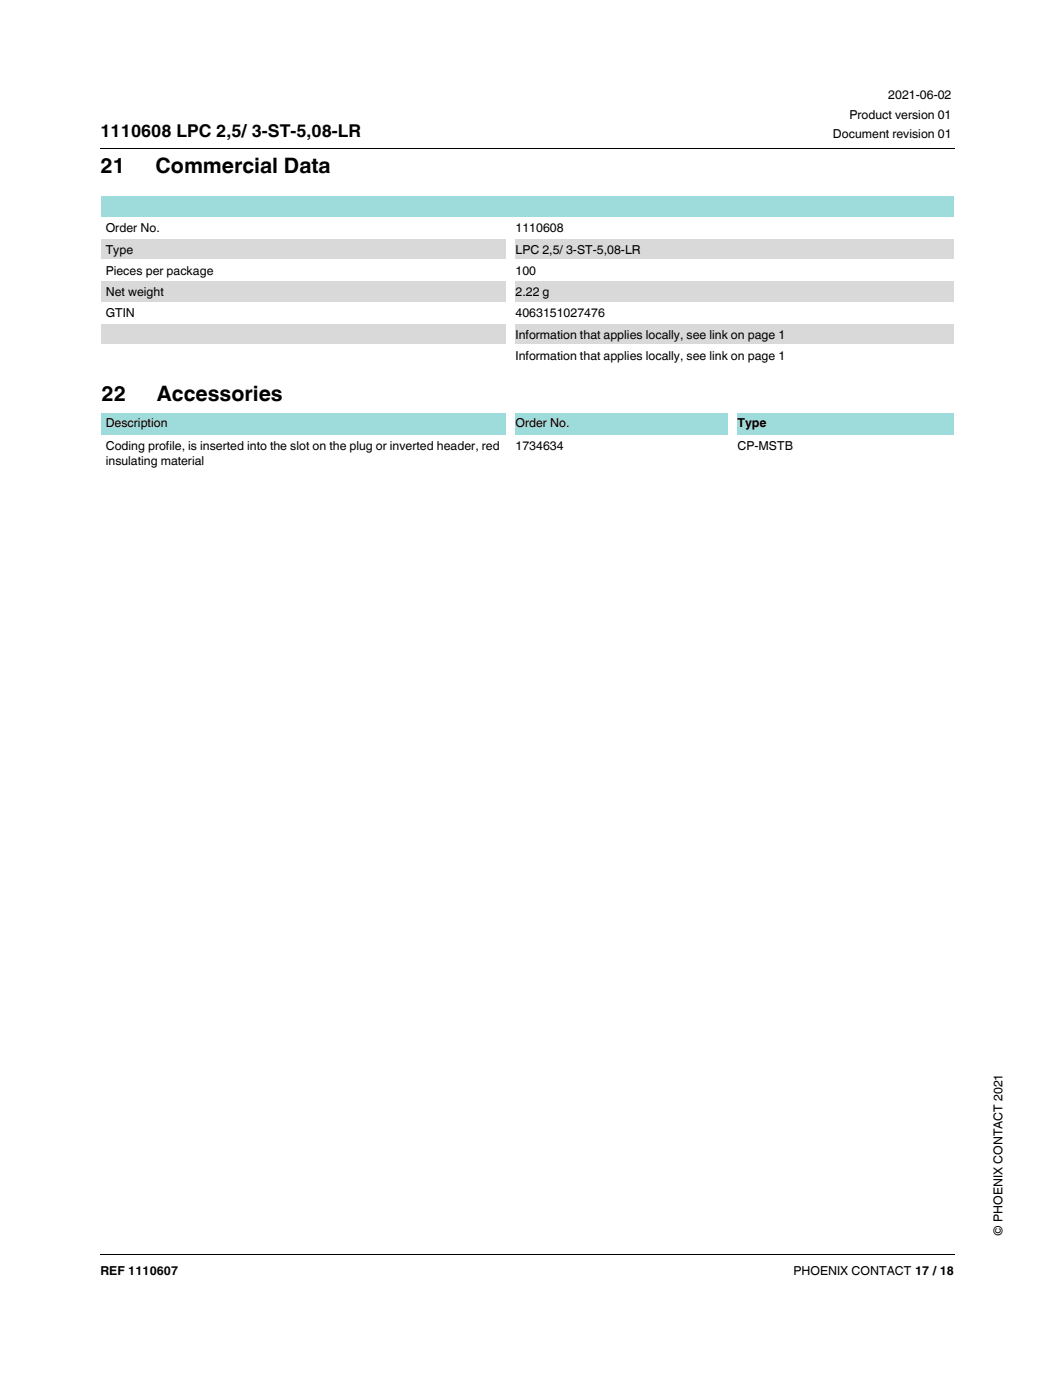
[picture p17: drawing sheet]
<svg xmlns="http://www.w3.org/2000/svg" width="210mm" height="279mm" viewBox="0 0 210 279" stroke-linecap="round" stroke-linejoin="round" font-family="sans-serif">
<defs><g id="words">
<g font-size="4.2">
<text x="20" y="34.4">21</text>
<text x="31" y="34.4">Commercial Data</text>
<text x="20.2" y="80">22</text>
<text x="31.2" y="80">Accessories</text>
</g>
<text font-size="3.5" x="20" y="27.4">1110608 LPC 2,5/ 3-ST-5,08-LR</text>
<g font-size="2.5">
<text x="169.2" y="23.7">Product version 01</text>
<text x="176.9" y="19.7">2021-06-02</text>
<text x="165.9" y="27.5">Document revision 01</text>
<text x="21.1" y="46.3">Order No.</text>
<text x="102.7" y="46.3">1110608</text>
<text x="21.1" y="50.6">Type</text>
<text x="102.7" y="50.6">LPC 2,5/ 3-ST-5,08-LR</text>
<text x="21.1" y="54.8">Pieces per package</text>
<text x="21.1" y="59">Net weight</text>
<text x="102.6" y="54.8">100</text>
<text x="102.7" y="59">2.22 g</text>
<text x="21.1" y="63.3">GTIN</text>
<text x="102.7" y="63.3">4063151027476</text>
<text x="102.7" y="67.5">Information that applies locally, see link on page 1</text>
<text x="102.7" y="71.7">Information that applies locally, see link on page 1</text>
<text x="21.1" y="89.8">Coding profile, is inserted into the slot on the plug or inverted header, red</text>
<text x="21.1" y="85.2">Description</text>
<text x="102.7" y="85.2">Order No.</text>
<text x="102.7" y="89.8">1734634</text>
<text x="146.9" y="89.8">CP-MSTB</text>
<text x="146.9" y="85.2">Type</text>
<text x="21.1" y="92.6">insulating material</text>
<text x="199.6" y="246.3" transform="rotate(-90 199.6 246.3)">© PHOENIX CONTACT 2021</text>
<text x="20" y="254.2">REF 1110607</text>
<text x="158" y="254.2">PHOENIX CONTACT 17 / 18</text>
</g>
</g></defs>
<path d="M19.9 29.4l.1 .2zM19.9 250l.1 .1z" fill="#000"/>
<path d="M20 29.5h170.1M20 250h170.1" fill="none" stroke="#000" stroke-width=".2"/>
<path d="M20 252.1h170v9.9h-170z" fill="#fff"/>
<path d="M20 39h170v4.3h-170z" fill="#9edbdb"/>
<g fill="#d9d9d9">
<path d="M20 47.5h81.6v4.2h-81.6z"/>
<path d="M101.6 47.5h88.4v4.2h-88.4z"/>
<path d="M20 56h81.6v4.2h-81.6z"/>
<path d="M101.6 56h88.4v4.2h-88.4z"/>
<path d="M20 64.4h170v4.3h-170z"/>
</g>
<g fill="#fff">
<path d="M20 39.1v33.8z"/>
<path d="M100.7 43.2h1.8v29.7h-1.8z"/>
<path d="M190 39.1v33.8z"/>
<path d="M20 39l170 .1z"/>
<path d="M20 43.2l170 .1z"/>
<path d="M20 47.5h170z"/>
<path d="M20 51.7l170 .1z"/>
<path d="M20 55.9l170 .1z"/>
<path d="M20 60.2h170z"/>
<path d="M20 64.4l170 .1z"/>
<path d="M20 68.6l170 .1z"/>
<path d="M20 72.9h170z"/>
</g>
<g fill="#9edbdb">
<path d="M20 82.1h81.6v4.6h-81.6z"/>
<path d="M101.6 82.1h44.2v4.6h-44.2z"/>
<path d="M145.8 82.1h44.2v4.6h-44.2z"/>
</g>
<g fill="#fff">
<path d="M20 82.2v11.9z"/>
<path d="M100.7 82.1h1.8v12.1h-1.8z"/>
<path d="M144.9 82.1h1.8v12.1h-1.8z"/>
<path d="M190 82.2v11.9z"/>
<path d="M20 82.1l170 .1z"/>
<path d="M20 86.7l170 .1z"/>
<path d="M20 94.1l170 .1z"/>
</g>
<use href="#words"/>
</svg>
